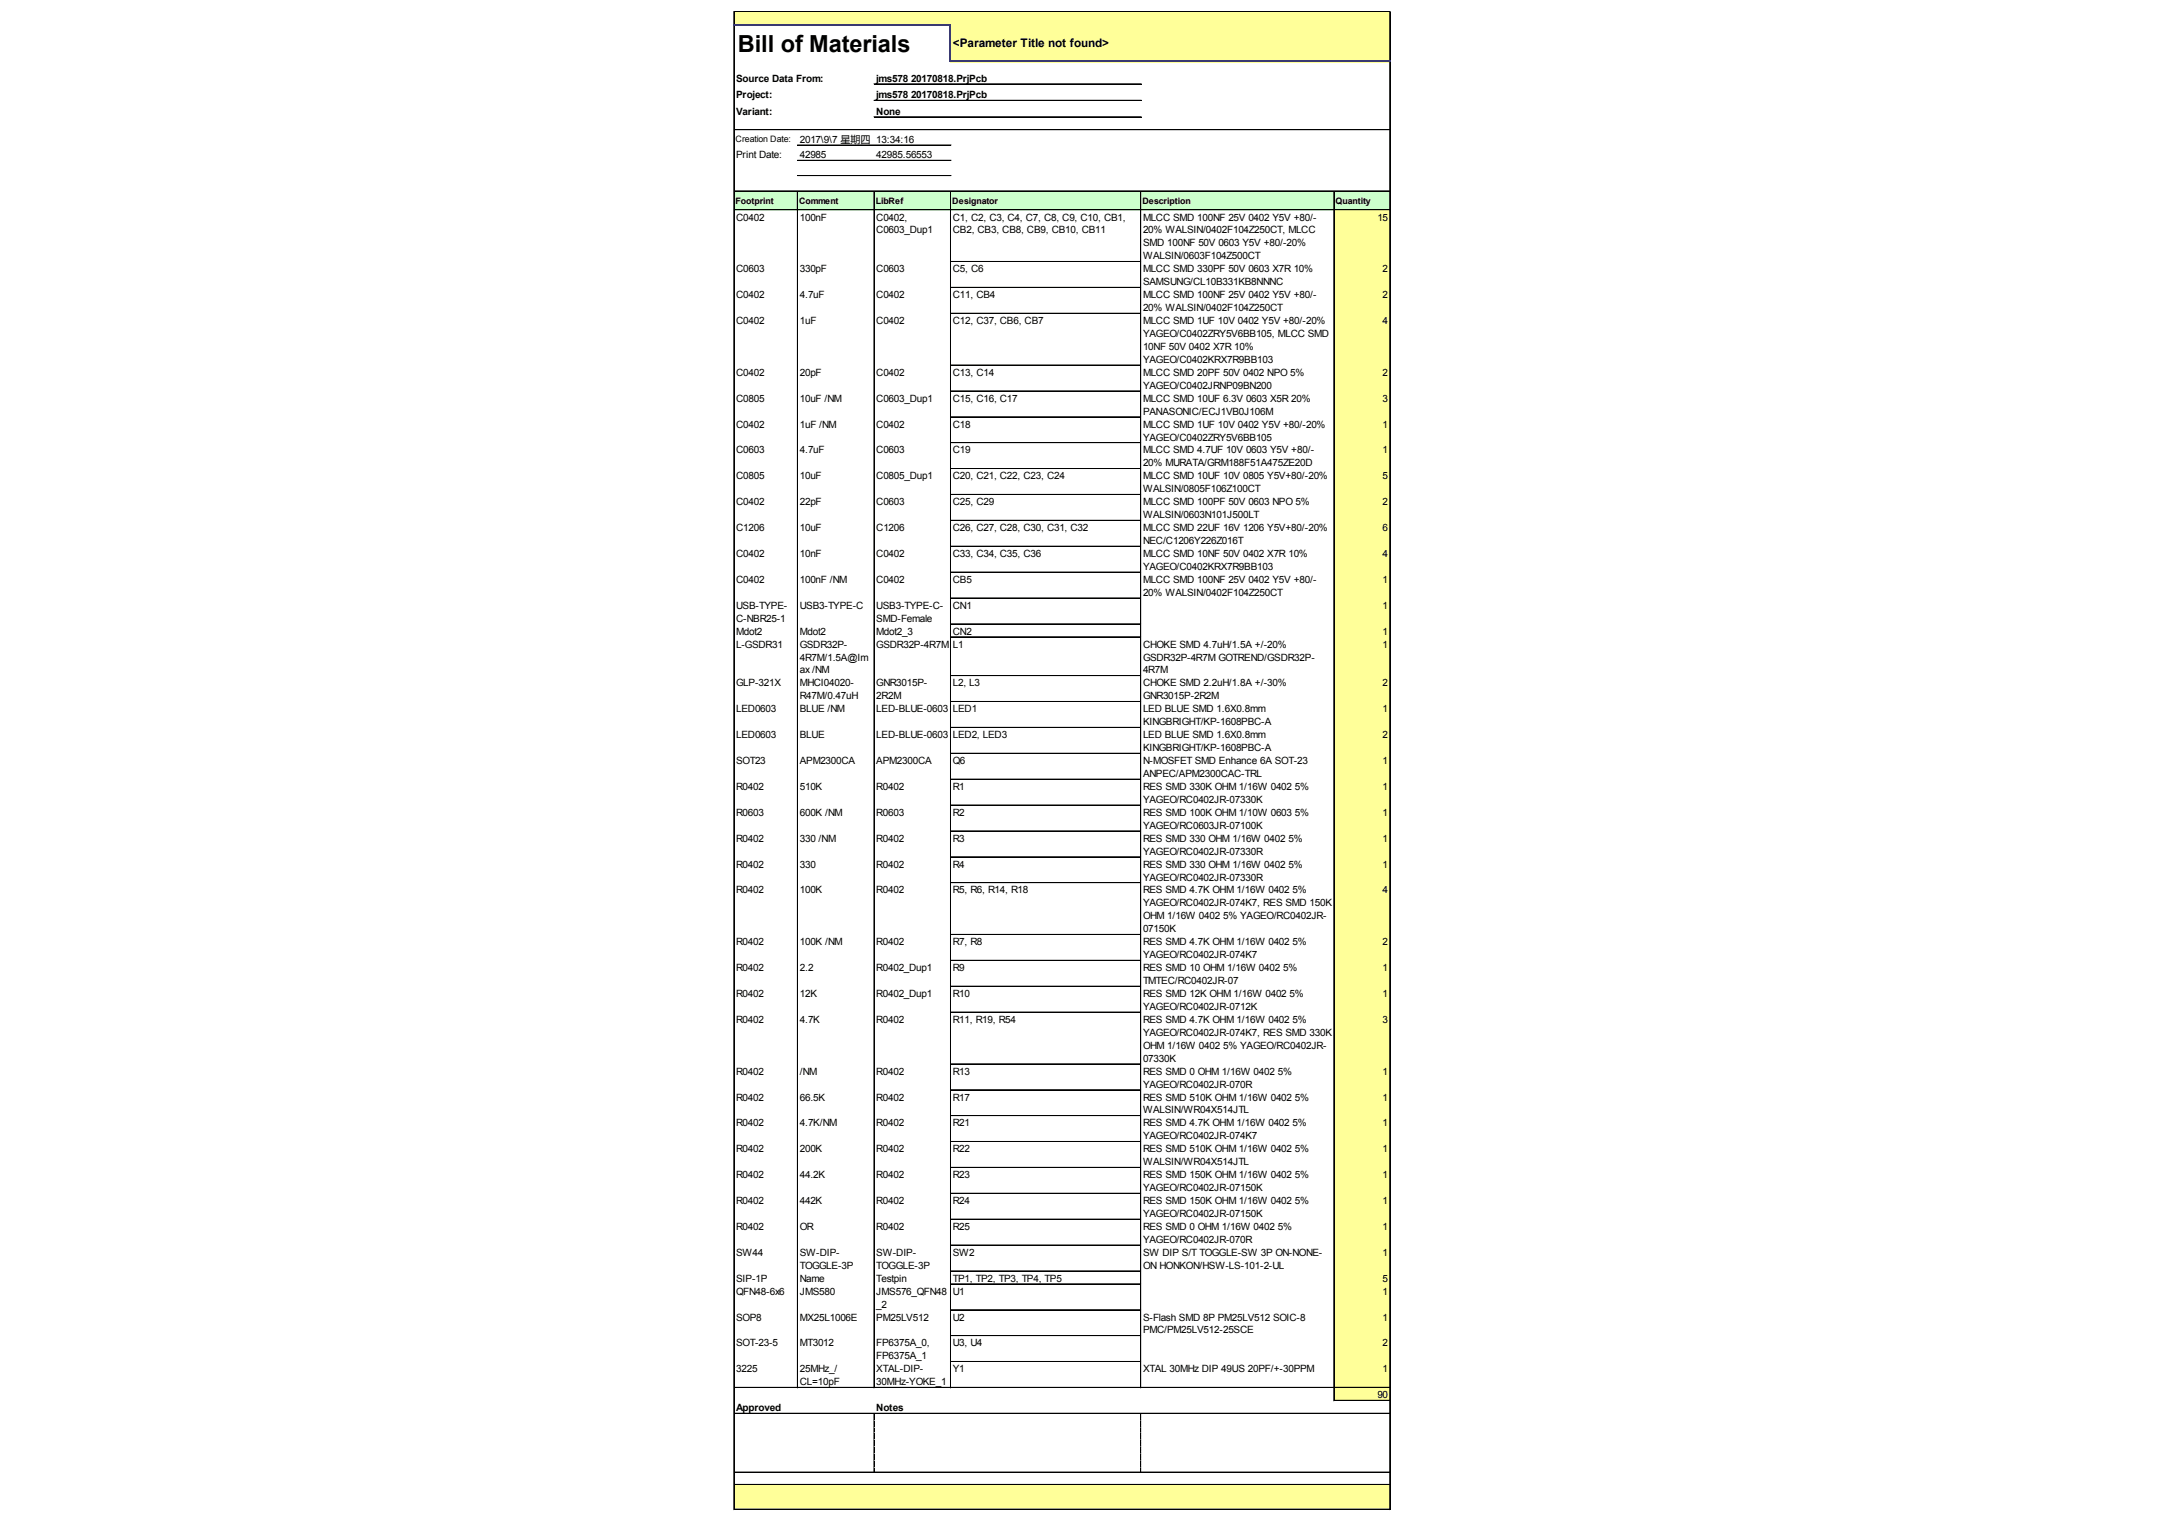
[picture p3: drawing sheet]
<svg xmlns="http://www.w3.org/2000/svg" width="297mm" height="210mm" viewBox="0 0 297 210" stroke-linecap="round" stroke-linejoin="round" font-family="sans-serif">
<defs><g id="words">
<text font-size="3.2" x="100.7" y="7.1">Bill of Materials</text>
<text font-size="1.6" x="130.1" y="6.5">&lt;Parameter Title not found&gt;</text>
<g font-size="1.4">
<text x="100.5" y="11.2">Source Data From:</text>
<text x="119.6" y="11.2">jms578</text>
<text x="124.4" y="11.2">20170818.PrjPcb</text>
<text x="100.5" y="13.4">Project:</text>
<text x="100.5" y="15.7">Variant:</text>
<text x="119.6" y="13.4">jms578</text>
<text x="119.6" y="15.7">None</text>
<text x="124.4" y="13.4">20170818.PrjPcb</text>
<text x="100.5" y="21.6">Print Date:</text>
<text x="109.2" y="19.5">2017\9\7 星期四 13:34:16</text>
<text x="109.2" y="21.6">42985</text>
<text x="119.6" y="21.6">42985.56553</text>
<text x="100.5" y="30.1">C0402</text>
<text x="109.2" y="30.1">100nF</text>
<text x="119.6" y="30.1">C0402,</text>
<text x="119.6" y="31.9">C0603_Dup1</text>
<text x="130.1" y="30.1">C1, C2, C3, C4, C7, C8, C9, C10, CB1,</text>
<text x="130.1" y="31.9">CB2, CB3, CB8, CB9, CB10, CB11</text>
<text x="156" y="30.1">MLCC SMD 100NF 25V 0402 Y5V +80/-</text>
<text x="156" y="31.9">20% WALSIN/0402F104Z250CT, MLCC</text>
<text x="156" y="33.6">SMD 100NF 50V 0603 Y5V +80/-20%</text>
<text x="156" y="35.4">WALSIN/0603F104Z500CT</text>
<text x="188" y="30.1">15</text>
<text x="100.5" y="37.2">C0603</text>
<text x="100.5" y="40.7">C0402</text>
<text x="109.2" y="37.2">330pF</text>
<text x="109.2" y="40.7">4.7uF</text>
<text x="119.6" y="37.2">C0603</text>
<text x="119.6" y="40.7">C0402</text>
<text x="130.1" y="37.2">C5, C6</text>
<text x="130.1" y="40.7">C11, CB4</text>
<text x="156" y="37.2">MLCC SMD 330PF 50V 0603 X7R 10%</text>
<text x="156" y="39">SAMSUNG/CL10B331KB8NNNC</text>
<text x="156" y="40.7">MLCC SMD 100NF 25V 0402 Y5V +80/-</text>
<text x="188.7" y="37.2">2</text>
<text x="188.7" y="40.7">2</text>
<text x="100.5" y="44.3">C0402</text>
<text x="109.2" y="44.3">1uF</text>
<text x="119.6" y="44.3">C0402</text>
<text x="130.1" y="44.3">C12, C37, CB6, CB7</text>
<text x="156" y="42.5">20% WALSIN/0402F104Z250CT</text>
<text x="156" y="44.3">MLCC SMD 1UF 10V 0402 Y5V +80/-20%</text>
<text x="156" y="46">YAGEO/C0402ZRY5V6BB105, MLCC SMD</text>
<text x="156" y="47.8">10NF 50V 0402 X7R 10%</text>
<text x="188.7" y="44.3">4</text>
<text x="100.5" y="51.3">C0402</text>
<text x="109.2" y="51.3">20pF</text>
<text x="119.6" y="51.3">C0402</text>
<text x="130.1" y="51.3">C13, C14</text>
<text x="156" y="49.6">YAGEO/C0402KRX7R9BB103</text>
<text x="156" y="51.3">MLCC SMD 20PF 50V 0402 NPO 5%</text>
<text x="156" y="53.1">YAGEO/C0402JRNP09BN200</text>
<text x="188.7" y="51.3">2</text>
<text x="100.5" y="54.9">C0805</text>
<text x="100.5" y="58.4">C0402</text>
<text x="109.2" y="54.9">10uF /NM</text>
<text x="109.2" y="58.4">1uF /NM</text>
<text x="119.6" y="54.9">C0603_Dup1</text>
<text x="119.6" y="58.4">C0402</text>
<text x="130.1" y="54.9">C15, C16, C17</text>
<text x="130.1" y="58.4">C18</text>
<text x="156" y="54.9">MLCC SMD 10UF 6.3V 0603 X5R 20%</text>
<text x="156" y="56.6">PANASONIC/ECJ1VB0J106M</text>
<text x="156" y="58.4">MLCC SMD 1UF 10V 0402 Y5V +80/-20%</text>
<text x="188.7" y="54.9">3</text>
<text x="188.7" y="58.4">1</text>
<text x="100.5" y="61.9">C0603</text>
<text x="100.5" y="65.5">C0805</text>
<text x="109.2" y="61.9">4.7uF</text>
<text x="109.2" y="65.5">10uF</text>
<text x="119.6" y="61.9">C0603</text>
<text x="119.6" y="65.5">C0805_Dup1</text>
<text x="130.1" y="61.9">C19</text>
<text x="130.1" y="65.5">C20, C21, C22, C23, C24</text>
<text x="156" y="60.2">YAGEO/C0402ZRY5V6BB105</text>
<text x="156" y="61.9">MLCC SMD 4.7UF 10V 0603 Y5V +80/-</text>
<text x="156" y="63.7">20% MURATA/GRM188F51A475ZE20D</text>
<text x="156" y="65.5">MLCC SMD 10UF 10V 0805 Y5V+80/-20%</text>
<text x="188.7" y="61.9">1</text>
<text x="188.7" y="65.5">5</text>
<text x="100.5" y="69">C0402</text>
<text x="109.2" y="69">22pF</text>
<text x="119.6" y="69">C0603</text>
<text x="130.1" y="69">C25, C29</text>
<text x="156" y="67.2">WALSIN/0805F106Z100CT</text>
<text x="156" y="69">MLCC SMD 100PF 50V 0603 NPO 5%</text>
<text x="156" y="70.8">WALSIN/0603N101J500LT</text>
<text x="188.7" y="69">2</text>
<text x="100.5" y="72.5">C1206</text>
<text x="100.5" y="76.1">C0402</text>
<text x="109.2" y="72.5">10uF</text>
<text x="109.2" y="76.1">10nF</text>
<text x="119.6" y="72.5">C1206</text>
<text x="119.6" y="76.1">C0402</text>
<text x="130.1" y="72.5">C26, C27, C28, C30, C31, C32</text>
<text x="130.1" y="76.1">C33, C34, C35, C36</text>
<text x="156" y="72.5">MLCC SMD 22UF 16V 1206 Y5V+80/-20%</text>
<text x="156" y="74.3">NEC/C1206Y226Z016T</text>
<text x="156" y="76.1">MLCC SMD 10NF 50V 0402 X7R 10%</text>
<text x="156" y="77.8">YAGEO/C0402KRX7R9BB103</text>
<text x="188.7" y="72.5">6</text>
<text x="188.7" y="76.1">4</text>
<text x="100.5" y="79.6">C0402</text>
<text x="100.5" y="83.1">USB-TYPE-</text>
<text x="109.2" y="79.6">100nF /NM</text>
<text x="109.2" y="83.1">USB3-TYPE-C</text>
<text x="119.6" y="79.6">C0402</text>
<text x="119.6" y="83.1">USB3-TYPE-C-</text>
<text x="130.1" y="79.6">CB5</text>
<text x="130.1" y="83.1">CN1</text>
<text x="156" y="79.6">MLCC SMD 100NF 25V 0402 Y5V +80/-</text>
<text x="156" y="81.4">20% WALSIN/0402F104Z250CT</text>
<text x="188.7" y="79.6">1</text>
<text x="188.7" y="83.1">1</text>
<text x="100.5" y="84.9">C-NBR25-1</text>
<text x="100.5" y="86.7">Mdot2</text>
<text x="100.5" y="88.4">L-GSDR31</text>
<text x="109.2" y="86.7">Mdot2</text>
<text x="109.2" y="88.4">GSDR32P-</text>
<text x="119.6" y="84.9">SMD-Female</text>
<text x="119.6" y="86.7">Mdot2_3</text>
<text x="119.6" y="88.4">GSDR32P-4R7M</text>
<text x="130.1" y="86.7">CN2</text>
<text x="130.1" y="88.4">L1</text>
<text x="156" y="88.4">CHOKE SMD 4.7uH/1.5A +/-20%</text>
<text x="188.7" y="86.7">1</text>
<text x="188.7" y="88.4">1</text>
<text x="100.5" y="93.7">GLP-321X</text>
<text x="109.2" y="90.2">4R7M/1.5A@Im</text>
<text x="109.2" y="92">ax /NM</text>
<text x="109.2" y="93.7">MHCI04020-</text>
<text x="109.2" y="95.5">R47M/0.47uH</text>
<text x="119.6" y="93.7">GNR3015P-</text>
<text x="119.6" y="95.5">2R2M</text>
<text x="130.1" y="93.7">L2, L3</text>
<text x="156" y="90.2">GSDR32P-4R7M GOTREND/GSDR32P-</text>
<text x="156" y="92">4R7M</text>
<text x="156" y="93.7">CHOKE SMD 2.2uH/1.8A +/-30%</text>
<text x="156" y="95.5">GNR3015P-2R2M</text>
<text x="188.7" y="93.7">2</text>
<text x="100.5" y="97.3">LED0603</text>
<text x="100.5" y="100.8">LED0603</text>
<text x="109.2" y="97.3">BLUE /NM</text>
<text x="109.2" y="100.8">BLUE</text>
<text x="119.6" y="97.3">LED-BLUE-0603</text>
<text x="119.6" y="100.8">LED-BLUE-0603</text>
<text x="130.1" y="97.3">LED1</text>
<text x="130.1" y="100.8">LED2, LED3</text>
<text x="156" y="97.3">LED BLUE SMD 1.6X0.8mm</text>
<text x="156" y="99">KINGBRIGHT/KP-1608PBC-A</text>
<text x="156" y="100.8">LED BLUE SMD 1.6X0.8mm</text>
<text x="188.7" y="97.3">1</text>
<text x="188.7" y="100.8">2</text>
<text x="100.5" y="104.3">SOT23</text>
<text x="100.5" y="107.9">R0402</text>
<text x="109.2" y="104.3">APM2300CA</text>
<text x="109.2" y="107.9">510K</text>
<text x="119.6" y="104.3">APM2300CA</text>
<text x="119.6" y="107.9">R0402</text>
<text x="130.1" y="104.3">Q6</text>
<text x="130.1" y="107.9">R1</text>
<text x="156" y="102.6">KINGBRIGHT/KP-1608PBC-A</text>
<text x="156" y="104.3">N-MOSFET SMD Enhance 6A SOT-23</text>
<text x="156" y="106.1">ANPEC/APM2300CAC-TRL</text>
<text x="156" y="107.9">RES SMD 330K OHM 1/16W 0402</text>
<text x="176.8" y="107.9">5%</text>
<text x="188.7" y="104.3">1</text>
<text x="188.7" y="107.9">1</text>
<text x="100.5" y="111.4">R0603</text>
<text x="109.2" y="111.4">600K /NM</text>
<text x="119.6" y="111.4">R0603</text>
<text x="130.1" y="111.4">R2</text>
<text x="156" y="109.6">YAGEO/RC0402JR-07330K</text>
<text x="156" y="111.4">RES SMD 100K OHM 1/10W 0603</text>
<text x="156" y="113.2">YAGEO/RC0603JR-07100K</text>
<text x="176.8" y="111.4">5%</text>
<text x="188.7" y="111.4">1</text>
<text x="100.5" y="114.9">R0402</text>
<text x="100.5" y="118.5">R0402</text>
<text x="109.2" y="114.9">330 /NM</text>
<text x="109.2" y="118.5">330</text>
<text x="119.6" y="114.9">R0402</text>
<text x="119.6" y="118.5">R0402</text>
<text x="130.1" y="114.9">R3</text>
<text x="130.1" y="118.5">R4</text>
<text x="156" y="114.9">RES SMD 330 OHM 1/16W 0402</text>
<text x="156" y="116.7">YAGEO/RC0402JR-07330R</text>
<text x="156" y="118.5">RES SMD 330 OHM 1/16W 0402</text>
<text x="175.9" y="114.9">5%</text>
<text x="175.9" y="118.5">5%</text>
<text x="188.7" y="114.9">1</text>
<text x="188.7" y="118.5">1</text>
<text x="100.5" y="122">R0402</text>
<text x="109.2" y="122">100K</text>
<text x="119.6" y="122">R0402</text>
<text x="130.1" y="122">R5, R6, R14, R18</text>
<text x="156" y="120.2">YAGEO/RC0402JR-07330R</text>
<text x="156" y="122">RES SMD 4.7K OHM 1/16W 0402</text>
<text x="156" y="123.8">YAGEO/RC0402JR-074K7, RES SMD 150K</text>
<text x="156" y="125.6">OHM 1/16W 0402</text>
<text x="167" y="125.6">5% YAGEO/RC0402JR-</text>
<text x="176.4" y="122">5%</text>
<text x="188.7" y="122">4</text>
<text x="100.5" y="129.1">R0402</text>
<text x="109.2" y="129.1">100K /NM</text>
<text x="119.6" y="129.1">R0402</text>
<text x="130.1" y="129.1">R7, R8</text>
<text x="156" y="127.3">07150K</text>
<text x="156" y="129.1">RES SMD 4.7K OHM 1/16W 0402</text>
<text x="156" y="130.9">YAGEO/RC0402JR-074K7</text>
<text x="176.4" y="129.1">5%</text>
<text x="188.7" y="129.1">2</text>
<text x="100.5" y="132.6">R0402</text>
<text x="100.5" y="136.2">R0402</text>
<text x="109.2" y="132.6">2.2</text>
<text x="109.2" y="136.2">12K</text>
<text x="119.6" y="132.6">R0402_Dup1</text>
<text x="119.6" y="136.2">R0402_Dup1</text>
<text x="130.1" y="132.6">R9</text>
<text x="130.1" y="136.2">R10</text>
<text x="156" y="132.6">RES SMD 10 OHM 1/16W 0402</text>
<text x="156" y="134.4">TMTEC/RC0402JR-07</text>
<text x="156" y="136.2">RES SMD 12K OHM 1/16W 0402</text>
<text x="156" y="137.9">YAGEO/RC0402JR-0712K</text>
<text x="175.2" y="132.6">5%</text>
<text x="176" y="136.2">5%</text>
<text x="188.7" y="132.6">1</text>
<text x="188.7" y="136.2">1</text>
<text x="100.5" y="139.7">R0402</text>
<text x="109.2" y="139.7">4.7K</text>
<text x="119.6" y="139.7">R0402</text>
<text x="130.1" y="139.7">R11, R19, R54</text>
<text x="156" y="139.7">RES SMD 4.7K OHM 1/16W 0402</text>
<text x="156" y="141.5">YAGEO/RC0402JR-074K7, RES SMD 330K</text>
<text x="156" y="143.2">OHM 1/16W 0402</text>
<text x="167" y="143.2">5% YAGEO/RC0402JR-</text>
<text x="176.4" y="139.7">5%</text>
<text x="188.7" y="139.7">3</text>
<text x="100.5" y="146.8">R0402</text>
<text x="109.2" y="146.8">/NM</text>
<text x="119.6" y="146.8">R0402</text>
<text x="130.1" y="146.8">R13</text>
<text x="156" y="145">07330K</text>
<text x="156" y="146.8">RES SMD 0 OHM 1/16W 0402</text>
<text x="156" y="148.5">YAGEO/RC0402JR-070R</text>
<text x="174.4" y="146.8">5%</text>
<text x="188.7" y="146.8">1</text>
<text x="100.5" y="150.3">R0402</text>
<text x="100.5" y="153.8">R0402</text>
<text x="109.2" y="150.3">66.5K</text>
<text x="109.2" y="153.8">4.7K/NM</text>
<text x="119.6" y="150.3">R0402</text>
<text x="119.6" y="153.8">R0402</text>
<text x="130.1" y="150.3">R17</text>
<text x="130.1" y="153.8">R21</text>
<text x="156" y="150.3">RES SMD 510K OHM 1/16W 0402</text>
<text x="156" y="152.1">WALSIN/WR04X514JTL</text>
<text x="156" y="153.8">RES SMD 4.7K OHM 1/16W 0402</text>
<text x="156" y="155.6">YAGEO/RC0402JR-074K7</text>
<text x="176.4" y="153.8">5%</text>
<text x="176.8" y="150.3">5%</text>
<text x="188.7" y="150.3">1</text>
<text x="188.7" y="153.8">1</text>
<text x="100.5" y="157.4">R0402</text>
<text x="100.5" y="160.9">R0402</text>
<text x="109.2" y="157.4">200K</text>
<text x="109.2" y="160.9">44.2K</text>
<text x="119.6" y="157.4">R0402</text>
<text x="119.6" y="160.9">R0402</text>
<text x="130.1" y="157.4">R22</text>
<text x="130.1" y="160.9">R23</text>
<text x="156" y="157.4">RES SMD 510K OHM 1/16W 0402</text>
<text x="156" y="159.1">WALSIN/WR04X514JTL</text>
<text x="156" y="160.9">RES SMD 150K OHM 1/16W 0402</text>
<text x="176.8" y="157.4">5%</text>
<text x="176.8" y="160.9">5%</text>
<text x="188.7" y="157.4">1</text>
<text x="188.7" y="160.9">1</text>
<text x="100.5" y="164.4">R0402</text>
<text x="100.5" y="168">R0402</text>
<text x="109.2" y="164.4">442K</text>
<text x="109.2" y="168">OR</text>
<text x="119.6" y="164.4">R0402</text>
<text x="119.6" y="168">R0402</text>
<text x="130.1" y="164.4">R24</text>
<text x="130.1" y="168">R25</text>
<text x="156" y="162.7">YAGEO/RC0402JR-07150K</text>
<text x="156" y="164.4">RES SMD 150K OHM 1/16W 0402</text>
<text x="156" y="166.2">YAGEO/RC0402JR-07150K</text>
<text x="156" y="168">RES SMD 0 OHM 1/16W 0402</text>
<text x="174.4" y="168">5%</text>
<text x="176.8" y="164.4">5%</text>
<text x="188.7" y="164.4">1</text>
<text x="188.7" y="168">1</text>
<text x="100.5" y="171.5">SW44</text>
<text x="109.2" y="171.5">SW-DIP-</text>
<text x="109.2" y="173.3">TOGGLE-3P</text>
<text x="119.6" y="171.5">SW-DIP-</text>
<text x="119.6" y="173.3">TOGGLE-3P</text>
<text x="130.1" y="171.5">SW2</text>
<text x="156" y="169.7">YAGEO/RC0402JR-070R</text>
<text x="156" y="171.5">SW DIP S/T TOGGLE-SW 3P ON-NONE-</text>
<text x="156" y="173.3">ON HONKON/HSW-LS-101-2-UL</text>
<text x="188.7" y="171.5">1</text>
<text x="100.5" y="175">SIP-1P</text>
<text x="100.5" y="176.8">QFN48-6x6</text>
<text x="109.2" y="175">Name</text>
<text x="109.2" y="176.8">JMS580</text>
<text x="119.6" y="175">Testpin</text>
<text x="119.6" y="176.8">JMS576_QFN48</text>
<text x="119.6" y="178.6">_2</text>
<text x="130.1" y="175">TP1, TP2, TP3, TP4, TP5</text>
<text x="130.1" y="176.8">U1</text>
<text x="188.7" y="175">5</text>
<text x="188.7" y="176.8">1</text>
<text x="100.5" y="180.3">SOP8</text>
<text x="100.5" y="183.9">SOT-23-5</text>
<text x="109.2" y="180.3">MX25L1006E</text>
<text x="109.2" y="183.9">MT3012</text>
<text x="119.6" y="180.3">PM25LV512</text>
<text x="119.6" y="183.9">FP6375A_0,</text>
<text x="119.6" y="185.6">FP6375A_1</text>
<text x="130.1" y="180.3">U2</text>
<text x="130.1" y="183.9">U3, U4</text>
<text x="156" y="180.3">S-Flash SMD 8P PM25LV512 SOIC-8</text>
<text x="156" y="182.1">PMC/PM25LV512-25SCE</text>
<text x="188.7" y="180.3">1</text>
<text x="188.7" y="183.9">2</text>
<text x="100.5" y="187.4">3225</text>
<text x="109.2" y="187.4">25MHz_/</text>
<text x="109.2" y="189.2">CL=10pF</text>
<text x="119.6" y="187.4">XTAL-DIP-</text>
<text x="119.6" y="189.2">30MHz-YOKE_1</text>
<text x="130.1" y="187.4">Y1</text>
<text x="156" y="187.4">XTAL 30MHz DIP 49US 20PF/+-30PPM</text>
<text x="188" y="190.9">90</text>
<text x="188.7" y="187.4">1</text>
<text x="100.5" y="192.7">Approved</text>
<text x="119.6" y="192.7">Notes</text>
</g>
<g font-size="1.2">
<text x="100.4" y="19.4">Creation Date:</text>
<text x="100.4" y="27.8">Footprint</text>
<text x="109.1" y="27.8">Comment</text>
<text x="119.5" y="27.8">LibRef</text>
<text x="130" y="27.8">Designator</text>
<text x="156" y="27.8">Description</text>
<text x="182.3" y="27.8">Quantity</text>
</g>
</g></defs>
<g fill="#ff9">
<path d="M100.2 1.6h89.6v1.9h-89.6z"/>
<path d="M129.7 3.4h60.1v5.1h-60.1z"/>
</g>
<path d="M100.2 26.1h89.6v2.6h-89.6z" fill="#cfc"/>
<g fill="#ff9">
<path d="M182.1 28.6h7.7v7.2h-7.7z"/>
<path d="M182.1 35.7h7.7v3.6h-7.7z"/>
<path d="M182.1 39.2h7.7v3.7h-7.7z"/>
<path d="M182.1 42.8h7.7v7.1h-7.7z"/>
<path d="M182.1 49.8h7.7v3.7h-7.7z"/>
<path d="M182.1 53.4h7.7v3.6h-7.7z"/>
<path d="M182.1 56.9h7.7v3.6h-7.7z"/>
<path d="M182.1 60.5h7.7v3.6h-7.7z"/>
<path d="M182.1 64h7.7v3.6h-7.7z"/>
<path d="M182.1 67.5h7.7v3.6h-7.7z"/>
<path d="M182.1 71.1h7.7v3.6h-7.7z"/>
<path d="M182.1 74.6h7.7v3.6h-7.7z"/>
<path d="M182.1 78.1h7.7v3.6h-7.7z"/>
<path d="M182.1 81.7h7.7v3.6h-7.7z"/>
<path d="M182.1 85.2h7.7v1.8h-7.7z"/>
<path d="M182.1 87h7.7v5.3h-7.7z"/>
<path d="M182.1 92.3h7.7v3.6h-7.7z"/>
<path d="M182.1 95.8h7.7v3.6h-7.7z"/>
<path d="M182.1 99.3h7.7v3.6h-7.7z"/>
<path d="M182.1 102.9h7.7v3.6h-7.7z"/>
<path d="M182.1 106.4h7.7v3.6h-7.7z"/>
<path d="M182.1 109.9h7.7v81.4h-7.7z"/>
<path d="M100.2 202.7h89.6v3.5h-89.6z"/>
</g>
<g fill="none" stroke="#000" stroke-width=".14">
<path d="M100.2 1.6v1.7M100.2 3.5v202.7M100.3 1.6h89.5M100.3 17.7h89.5M100.3 17.8h89.5M108.9 19.8h20.9M119.3 11.4h36.5M119.3 11.5h36.5M119.3 13.7h36.5M119.3 15.9h36.5M119.3 16h36.5M189.7 1.6v6.7"/>
<path d="M189.7 8.5v197.7M100.3 26.1h89.5M100.3 28.6h89.5M100.3 28.7h89.5M108.9 26.1v163.4M108.9 21.9h20.9M108.9 24h20.9M119.3 26.1v163.4M129.7 26.1v163.4M129.8 26.1v163.4M129.8 35.7h25.9M129.8 39.2h25.9"/>
<path d="M129.8 39.3h25.9M155.7 26.1v163.4M182.1 26.1v165.2M129.8 42.8h25.9M129.8 49.8h25.9M129.8 49.9h25.9M129.8 53.4h25.9M129.8 56.9h25.9M129.8 57h25.9M129.8 60.5h25.9M129.8 64h25.9M129.8 67.5h25.9"/>
<path d="M129.8 67.6h25.9M129.8 71.1h25.9M129.8 74.6h25.9M129.8 78.1h25.9M129.8 78.2h25.9M129.8 81.7h25.9M129.8 85.2h25.9M129.8 87h25.9M129.8 92.3h25.9M129.8 95.8h25.9M129.8 99.3h25.9M129.8 99.4h25.9"/>
<path d="M129.8 102.9h25.9M129.8 106.4h25.9M129.8 109.9h25.9M129.8 110h25.9M129.8 113.5h25.9M129.8 117h25.9M129.8 120.5h25.9M129.8 120.6h25.9M129.8 127.6h25.9M129.8 131.1h25.9M129.8 131.2h25.9M129.8 134.7h25.9"/>
<path d="M129.8 138.2h25.9M129.8 138.3h25.9M129.8 145.3h25.9M129.8 148.8h25.9M129.8 148.9h25.9M129.8 152.4h25.9M129.8 155.9h25.9M129.8 159.4h25.9M129.8 159.5h25.9M129.8 163h25.9M129.8 166.5h25.9M129.8 170h25.9"/>
<path d="M129.8 170.1h25.9M129.8 173.6h25.9M129.8 175.3h25.9M129.8 175.4h25.9M129.8 178.9h25.9M100.3 189.5h89.5M100.3 193h89.5M119.3 193.1v.2M119.3 193.4v.2M119.3 193.7v.3M119.3 194v.3M119.3 194.4v.2"/>
<path d="M119.3 194.7v.2M119.3 195v.3M119.3 195.3v.3M119.3 195.7v.2M119.3 196v.2M119.3 196.3v.2M119.3 196.6v.3M119.3 196.9v.3M119.3 197.3v.2M119.3 197.6v.2M119.3 197.9v.2M119.3 198.2v.3"/>
<path d="M119.3 198.5v.3M119.3 198.9v.2M119.3 199.2v.2M119.3 199.5v.2M119.3 199.8v.3M129.8 182.4h25.9M129.8 185.9h25.9M129.8 186h25.9M155.7 193.1v.2M155.7 193.4v.2M155.7 193.7v.3M155.7 194v.3"/>
<path d="M155.7 194.4v.2M155.7 194.7v.2M155.7 195v.3M155.7 195.3v.3M155.7 195.7v.2M155.7 196v.2M155.7 196.3v.2M155.7 196.6v.3M155.7 196.9v.3M155.7 197.3v.2M155.7 197.6v.2M155.7 197.9v.2"/>
<path d="M155.7 198.2v.3M155.7 198.5v.3M155.7 198.9v.2M155.7 199.2v.2M155.7 199.5v.2M155.7 199.8v.3M182.2 191.2h7.6M182.2 191.3h7.6M100.3 201h89.5M100.3 201.1h89.5M100.3 202.7h89.5M100.3 202.8h89.5"/>
<path d="M100.3 206.1h89.5M119.3 200.2v.2M119.3 200.5v.2M119.3 200.8v.2M155.7 200.2v.2M155.7 200.5v.2M155.7 200.8v.2"/>
</g>
<g fill="#000">
<path d="M100.2 1.6h.1v1.7h-.1zM119.3 193.1h.1v.2h-.1zM119.3 193.4h.1v.2h-.1zM119.3 193.7h.1v.3h-.1zM119.3 194h.1v.3h-.1zM119.3 194.4h.1v.2h-.1zM119.3 194.7h.1v.2h-.1zM119.3 195h.1v.3h-.1zM119.3 195.3h.1v.3h-.1zM119.3 195.7h.1v.2h-.1zM119.3 196h.1v.2h-.1zM119.3 196.3h.1v.2h-.1z"/>
<path d="M119.3 196.6h.1v.3h-.1zM119.3 196.9h.1v.3h-.1zM119.3 197.3h.1v.2h-.1zM119.3 197.6h.1v.2h-.1zM119.3 197.9h.1v.2h-.1zM119.3 198.2h.1v.3h-.1zM119.3 198.5h.1v.3h-.1zM119.3 198.9h.1v.2h-.1zM119.3 199.2h.1v.2h-.1zM119.3 199.5h.1v.2h-.1zM119.3 199.8h.1v.3h-.1zM155.7 193.1h.1v.2h-.1z"/>
<path d="M155.7 193.4h.1v.2h-.1zM155.7 193.7h.1v.3h-.1zM155.7 194h.1v.3h-.1zM155.7 194.4h.1v.2h-.1zM155.7 194.7h.1v.2h-.1zM155.7 195h.1v.3h-.1zM155.7 195.3h.1v.3h-.1zM155.7 195.7h.1v.2h-.1zM155.7 196h.1v.2h-.1zM155.7 196.3h.1v.2h-.1zM155.7 196.6h.1v.3h-.1zM155.7 196.9h.1v.3h-.1z"/>
<path d="M155.7 197.3h.1v.2h-.1zM155.7 197.6h.1v.2h-.1zM155.7 197.9h.1v.2h-.1zM155.7 198.2h.1v.3h-.1zM155.7 198.5h.1v.3h-.1zM155.7 198.9h.1v.2h-.1zM155.7 199.2h.1v.2h-.1zM155.7 199.5h.1v.2h-.1zM155.7 199.8h.1v.3h-.1zM119.3 200.2h.1v.2h-.1zM119.3 200.5h.1v.2h-.1zM119.3 200.8h.1v.2h-.1z"/>
<path d="M155.7 200.2h.1v.2h-.1zM155.7 200.5h.1v.2h-.1zM155.7 200.8h.1v.2h-.1z"/>
</g>
<path d="M100.2 3.4h29.6M129.7 3.5v5M129.8 8.4h60" fill="none" stroke="#339" stroke-width=".16"/>
<use href="#words"/>
</svg>
